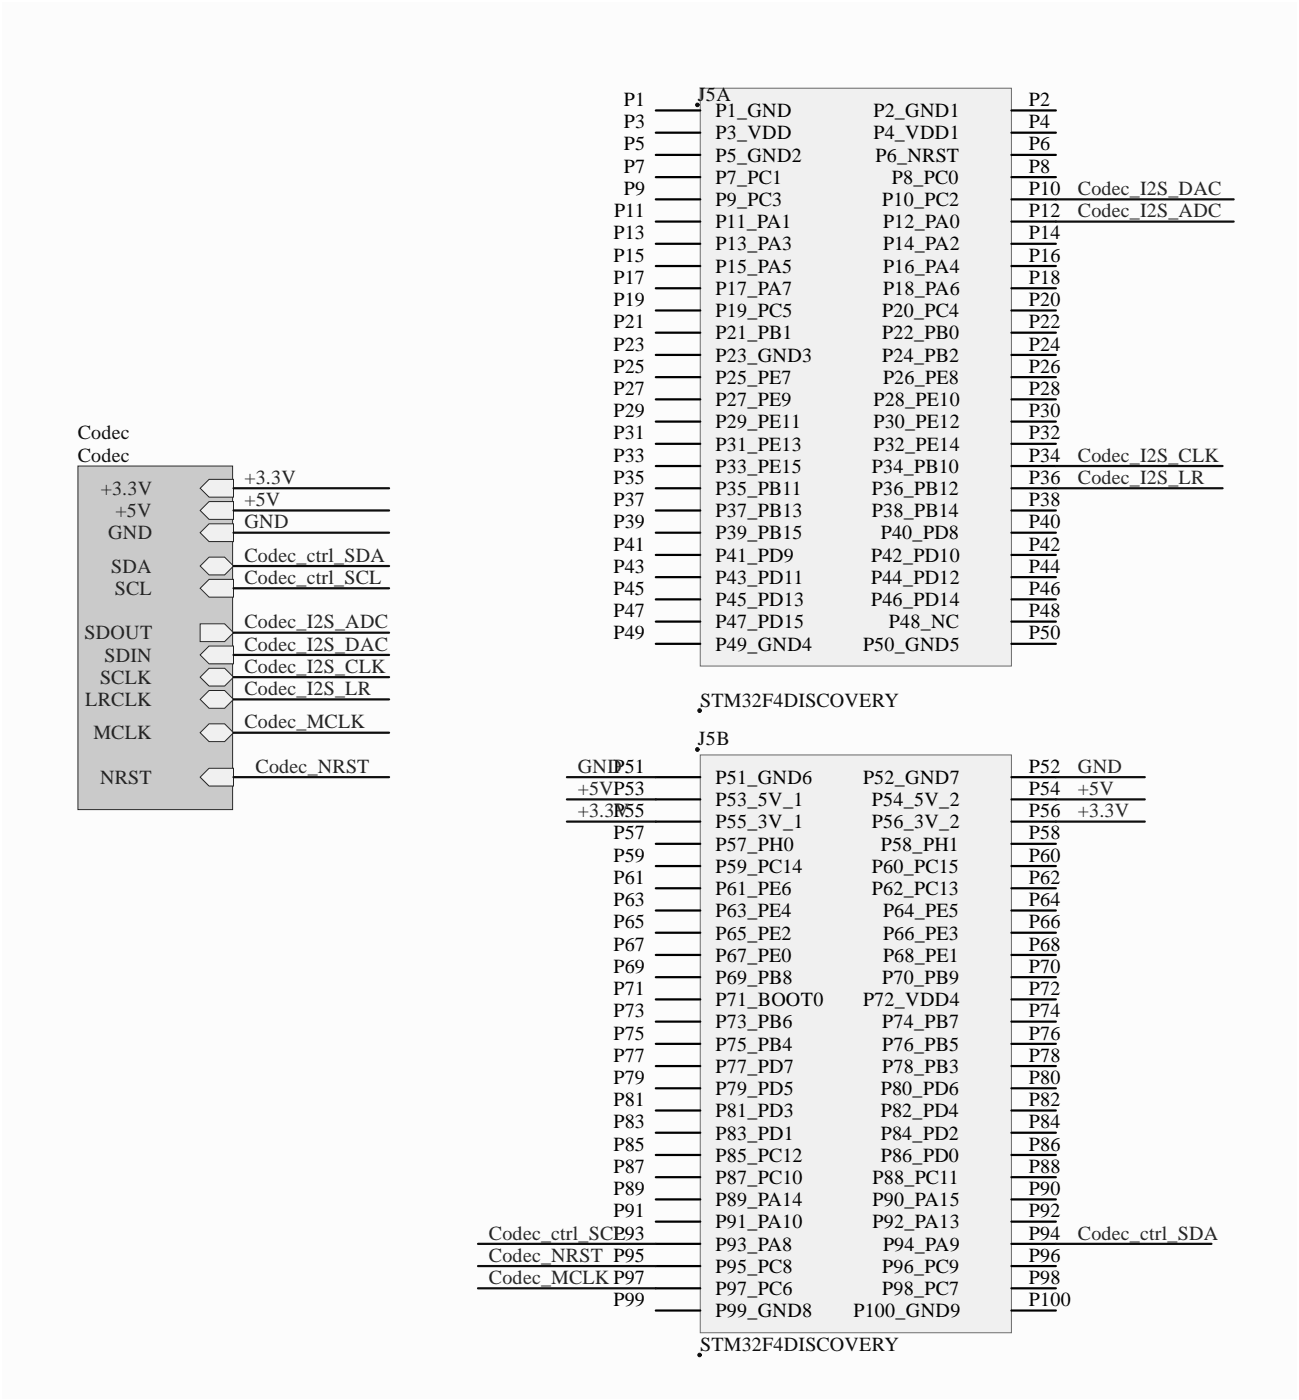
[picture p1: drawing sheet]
<svg xmlns="http://www.w3.org/2000/svg" width="148mm" height="160mm" viewBox="0 0 148 160" stroke-linecap="round" stroke-linejoin="round" font-family="sans-serif">
<defs><g id="words">
<g font-size="2.3" fill="#0e0e0e">
<text x="79.6" y="11.5">J</text>
<text x="80.5" y="11.5">5A</text>
<text x="8.9" y="50.2">Codec</text>
<text x="8.9" y="52.7">Codec</text>
<text x="79.8" y="80.7">STM32F4DISCOVERY</text>
<text x="79.6" y="85.1">J5B</text>
<text x="79.8" y="154.3">STM32F4DISCOVERY</text>
</g>
<g font-size="2.3">
<text x="71.1" y="17.2">P5</text>
<text x="71.1" y="14.6">P3</text>
<text x="71.1" y="12.1">P1</text>
<text x="81.6" y="15.9">P3_VDD</text>
<text x="81.6" y="13.4">P1_GND</text>
<text x="99.6" y="15.9">P4_VDD1</text>
<text x="99.6" y="13.4">P2_GND1</text>
<text x="117.4" y="17.2">P6</text>
<text x="117.4" y="14.6">P4</text>
<text x="117.4" y="12.1">P2</text>
<text x="71.1" y="22.2">P9</text>
<text x="71.1" y="19.7">P7</text>
<text x="81.6" y="23.5">P9_PC3</text>
<text x="81.6" y="21">P7_PC1</text>
<text x="81.6" y="18.4">P5_GND2</text>
<text x="99.9" y="18.4">P6_NRST</text>
<text x="100.6" y="23.5">P10_PC2</text>
<text x="101.7" y="21">P8_PC0</text>
<text x="117.4" y="22.2">P10</text>
<text x="117.4" y="19.7">P8</text>
<text x="70" y="29.9">P15</text>
<text x="70" y="27.3">P13</text>
<text x="70" y="24.8">P11</text>
<text x="81.6" y="28.6">P13_PA3</text>
<text x="81.6" y="26.1">P11_PA1</text>
<text x="100.7" y="28.6">P14_PA2</text>
<text x="100.7" y="26.1">P12_PA0</text>
<text x="117.4" y="29.9">P16</text>
<text x="117.4" y="27.3">P14</text>
<text x="117.4" y="24.8">P12</text>
<text x="70" y="34.9">P19</text>
<text x="70" y="32.4">P17</text>
<text x="81.6" y="33.7">P17_PA7</text>
<text x="81.6" y="31.1">P15_PA5</text>
<text x="100.7" y="33.7">P18_PA6</text>
<text x="100.7" y="31.1">P16_PA4</text>
<text x="117.4" y="34.9">P20</text>
<text x="117.4" y="32.4">P18</text>
<text x="70" y="40">P23</text>
<text x="70" y="37.5">P21</text>
<text x="81.6" y="41.3">P23_GND3</text>
<text x="81.6" y="38.7">P21_PB1</text>
<text x="81.6" y="36.2">P19_PC5</text>
<text x="100.6" y="41.3">P24_PB2</text>
<text x="100.6" y="38.7">P22_PB0</text>
<text x="100.6" y="36.2">P20_PC4</text>
<text x="117.4" y="40">P24</text>
<text x="117.4" y="37.5">P22</text>
<text x="70" y="47.6">P29</text>
<text x="70" y="45.1">P27</text>
<text x="70" y="42.5">P25</text>
<text x="81.6" y="46.4">P27_PE9</text>
<text x="81.6" y="43.8">P25_PE7</text>
<text x="99.6" y="46.4">P28_PE10</text>
<text x="100.7" y="43.8">P26_PE8</text>
<text x="117.4" y="47.6">P30</text>
<text x="117.4" y="45.1">P28</text>
<text x="117.4" y="42.5">P26</text>
<text x="70" y="52.7">P33</text>
<text x="70" y="50.2">P31</text>
<text x="81.6" y="54">P33_PE15</text>
<text x="81.6" y="51.4">P31_PE13</text>
<text x="81.6" y="48.9">P29_PE11</text>
<text x="99.5" y="54">P34_PB10</text>
<text x="99.6" y="51.4">P32_PE14</text>
<text x="99.6" y="48.9">P30_PE12</text>
<text x="117.4" y="52.7">P34</text>
<text x="117.4" y="50.2">P32</text>
<text x="70" y="57.8">P37</text>
<text x="70" y="55.2">P35</text>
<text x="81.6" y="59">P37_PB13</text>
<text x="81.6" y="56.5">P35_PB11</text>
<text x="99.5" y="59">P38_PB14</text>
<text x="99.5" y="56.5">P36_PB12</text>
<text x="117.4" y="57.8">P38</text>
<text x="117.4" y="55.2">P36</text>
<text x="70" y="65.4">P43</text>
<text x="70" y="62.8">P41</text>
<text x="70" y="60.3">P39</text>
<text x="81.6" y="64.1">P41_PD9</text>
<text x="81.6" y="61.6">P39_PB15</text>
<text x="99.4" y="64.1">P42_PD10</text>
<text x="100.5" y="61.6">P40_PD8</text>
<text x="117.4" y="65.4">P44</text>
<text x="117.4" y="62.8">P42</text>
<text x="117.4" y="60.3">P40</text>
<text x="70" y="70.5">P47</text>
<text x="70" y="67.9">P45</text>
<text x="81.6" y="71.7">P47_PD15</text>
<text x="81.6" y="69.2">P45_PD13</text>
<text x="81.6" y="66.7">P43_PD11</text>
<text x="99.4" y="69.2">P46_PD14</text>
<text x="99.4" y="66.7">P44_PD12</text>
<text x="101.4" y="71.7">P48_NC</text>
<text x="117.4" y="70.5">P48</text>
<text x="117.4" y="67.9">P46</text>
<text x="70" y="73">P49</text>
<text x="81.6" y="74.3">P49_GND4</text>
<text x="98.4" y="74.3">P50_GND5</text>
<text x="117.4" y="73">P50</text>
<text x="81.6" y="89.5">P51_GND6</text>
<text x="98.4" y="89.5">P52_GND7</text>
<text x="117.4" y="88.2">P52</text>
<text x="70" y="95.8">P57</text>
<text x="81.6" y="94.6">P55_3V_1</text>
<text x="81.6" y="92">P53_5V_1</text>
<text x="99.5" y="94.6">P56_3V_2</text>
<text x="99.5" y="92">P54_5V_2</text>
<text x="117.4" y="95.8">P58</text>
<text x="117.4" y="93.3">P56</text>
<text x="117.4" y="90.8">P54</text>
<text x="70" y="100.9">P61</text>
<text x="70" y="98.4">P59</text>
<text x="81.6" y="99.6">P59_PC14</text>
<text x="81.6" y="97.1">P57_PH0</text>
<text x="99.5" y="99.6">P60_PC15</text>
<text x="100.5" y="97.1">P58_PH1</text>
<text x="117.4" y="100.9">P62</text>
<text x="117.4" y="98.4">P60</text>
<text x="70" y="106">P65</text>
<text x="70" y="103.4">P63</text>
<text x="81.6" y="107.2">P65_PE2</text>
<text x="81.6" y="104.7">P63_PE4</text>
<text x="81.6" y="102.2">P61_PE6</text>
<text x="99.5" y="102.2">P62_PC13</text>
<text x="100.7" y="107.2">P66_PE3</text>
<text x="100.7" y="104.7">P64_PE5</text>
<text x="117.4" y="106">P66</text>
<text x="117.4" y="103.4">P64</text>
<text x="70" y="113.6">P71</text>
<text x="70" y="111.1">P69</text>
<text x="70" y="108.5">P67</text>
<text x="81.6" y="112.3">P69_PB8</text>
<text x="81.6" y="109.8">P67_PE0</text>
<text x="100.6" y="112.3">P70_PB9</text>
<text x="100.7" y="109.8">P68_PE1</text>
<text x="117.4" y="113.6">P72</text>
<text x="117.4" y="111.1">P70</text>
<text x="117.4" y="108.5">P68</text>
<text x="70" y="118.7">P75</text>
<text x="70" y="116.1">P73</text>
<text x="81.6" y="119.9">P75_PB4</text>
<text x="81.6" y="117.4">P73_PB6</text>
<text x="81.6" y="114.9">P71_BOOT0</text>
<text x="98.4" y="114.9">P72_VDD4</text>
<text x="100.6" y="119.9">P76_PB5</text>
<text x="100.6" y="117.4">P74_PB7</text>
<text x="117.4" y="118.7">P76</text>
<text x="117.4" y="116.1">P74</text>
<text x="70" y="123.7">P79</text>
<text x="70" y="121.2">P77</text>
<text x="81.6" y="125">P79_PD5</text>
<text x="81.6" y="122.5">P77_PD7</text>
<text x="100.5" y="125">P80_PD6</text>
<text x="100.6" y="122.5">P78_PB3</text>
<text x="117.4" y="123.7">P80</text>
<text x="117.4" y="121.2">P78</text>
<text x="70" y="131.3">P85</text>
<text x="70" y="128.8">P83</text>
<text x="70" y="126.3">P81</text>
<text x="81.6" y="130.1">P83_PD1</text>
<text x="81.6" y="127.5">P81_PD3</text>
<text x="100.5" y="130.1">P84_PD2</text>
<text x="100.5" y="127.5">P82_PD4</text>
<text x="117.4" y="131.3">P86</text>
<text x="117.4" y="128.8">P84</text>
<text x="117.4" y="126.3">P82</text>
<text x="70" y="136.4">P89</text>
<text x="70" y="133.9">P87</text>
<text x="81.6" y="137.7">P89_PA14</text>
<text x="81.6" y="135.2">P87_PC10</text>
<text x="81.6" y="132.6">P85_PC12</text>
<text x="99.5" y="137.7">P90_PA15</text>
<text x="99.5" y="135.2">P88_PC11</text>
<text x="100.5" y="132.6">P86_PD0</text>
<text x="117.4" y="136.4">P90</text>
<text x="117.4" y="133.9">P88</text>
<text x="70" y="141.5">P93</text>
<text x="70" y="139">P91</text>
<text x="81.6" y="142.8">P93_PA8</text>
<text x="81.6" y="140.2">P91_PA10</text>
<text x="99.5" y="140.2">P92_PA13</text>
<text x="100.7" y="142.8">P94_PA9</text>
<text x="117.4" y="141.5">P94</text>
<text x="117.4" y="139">P92</text>
<text x="70" y="149.1">P99</text>
<text x="81.6" y="147.8">P97_PC6</text>
<text x="81.6" y="145.3">P95_PC8</text>
<text x="100.6" y="147.8">P98_PC7</text>
<text x="100.6" y="145.3">P96_PC9</text>
<text x="117.4" y="149.1">P100</text>
<text x="117.4" y="146.6">P98</text>
<text x="117.4" y="144">P96</text>
<text x="81.6" y="150.4">P99_GND8</text>
<text x="97.3" y="150.4">P100_GND9</text>
</g>
<g font-size="2.3" fill="#262626">
<text x="122.9" y="22.2">Codec_I2S_DAC</text>
<text x="122.9" y="24.8">Codec_I2S_ADC</text>
<text x="122.9" y="52.7">Codec_I2S_CLK</text>
<text x="11.5" y="56.5">+3.3V</text>
<text x="13.2" y="59">+5V</text>
<text x="27.9" y="55.2">+3.3V</text>
<text x="27.9" y="57.8">+5V</text>
<text x="122.9" y="55.2">Codec_I2S_LR</text>
<text x="12.3" y="61.6">GND</text>
<text x="12.7" y="65.4">SDA</text>
<text x="27.9" y="64.1">Codec_ctrl_SDA</text>
<text x="27.9" y="60.3">GND</text>
<text x="13.1" y="67.9">SCL</text>
<text x="27.9" y="66.7">Codec_ctrl_SCL</text>
<text x="27.9" y="71.7">Codec_I2S_ADC</text>
<text x="9.6" y="73">SDOUT</text>
<text x="11.9" y="75.5">SDIN</text>
<text x="27.9" y="74.3">Codec_I2S_DAC</text>
<text x="27.9" y="76.8">Codec_I2S_CLK</text>
<text x="9.7" y="80.6">LRCLK</text>
<text x="11.4" y="78.1">SCLK</text>
<text x="27.9" y="79.3">Codec_I2S_LR</text>
<text x="27.9" y="83.1">Codec_MCLK</text>
<text x="10.6" y="84.4">MCLK</text>
<text x="11.4" y="89.5">NRST</text>
<text x="29.2" y="88.2">Codec_NRST</text>
<text x="65.9" y="88.2">GNDP51</text>
<text x="122.9" y="88.2">GND</text>
<text x="65.9" y="93.3">+3.3P55</text>
<text x="65.9" y="90.8">+5VP53</text>
<text x="70.1" y="93.3">V</text>
<text x="122.9" y="90.8">+5V</text>
<text x="122.9" y="93.3">+3.3V</text>
<text x="55.8" y="141.5">Codec_ctrl_SCL</text>
<text x="122.9" y="141.5">Codec_ctrl_SDA</text>
<text x="55.8" y="146.6">Codec_MCLK P97</text>
<text x="55.8" y="144">Codec_NRST P95</text>
</g>
</g></defs>
<path d="M.2 .2h147.7v159.4h-147.7z" fill="#fcfcfc" stroke="#000" stroke-width=".11"/>
<path d="M8.9 53.2h17.6v39.2h-17.6z" fill="#cacaca" stroke="#262626" stroke-width=".11"/>
<path d="M22.8 71.2h2.8l1 1-1 1h-2.8z" fill-rule="evenodd" fill="#f0f0f0"/>
<path d="M22.8 71.2h2.8l1 1-1 1h-2.8z" fill="none" stroke="#262626" stroke-width=".11"/>
<path d="M23.8 76.3h1.8l1 1-1 1h-1.8l-1-1z" fill-rule="evenodd" fill="#f0f0f0"/>
<path d="M23.8 76.3h1.8l1 1-1 1h-1.8l-1-1z" fill="none" stroke="#262626" stroke-width=".11"/>
<path d="M23.8 82.6h1.8l1 1-1 1.1h-1.8l-1-1.1z" fill-rule="evenodd" fill="#f0f0f0"/>
<path d="M23.8 82.6h1.8l1 1-1 1.1h-1.8l-1-1.1z" fill="none" stroke="#262626" stroke-width=".11"/>
<path d="M23.8 63.6h1.8l1 1-1 1h-1.8l-1-1z" fill-rule="evenodd" fill="#f0f0f0"/>
<path d="M23.8 63.6h1.8l1 1-1 1h-1.8l-1-1z" fill="none" stroke="#262626" stroke-width=".11"/>
<path d="M23.8 66.1h2.8v2.1h-2.8l-1-1.1z" fill-rule="evenodd" fill="#f0f0f0"/>
<path d="M23.8 66.1h2.8v2.1h-2.8l-1-1.1z" fill="none" stroke="#262626" stroke-width=".11"/>
<path d="M23.8 54.7h2.8v2h-2.8l-1-1z" fill-rule="evenodd" fill="#f0f0f0"/>
<path d="M23.8 54.7h2.8v2h-2.8l-1-1z" fill="none" stroke="#262626" stroke-width=".11"/>
<path d="M23.8 73.7h2.8v2.1h-2.8l-1-1z" fill-rule="evenodd" fill="#f0f0f0"/>
<path d="M23.8 73.7h2.8v2.1h-2.8l-1-1z" fill="none" stroke="#262626" stroke-width=".11"/>
<path d="M23.8 59.8h2.8v2h-2.8l-1-1z" fill-rule="evenodd" fill="#f0f0f0"/>
<path d="M23.8 59.8h2.8v2h-2.8l-1-1z" fill="none" stroke="#262626" stroke-width=".11"/>
<path d="M23.8 78.8h1.8l1 1-1 1h-1.8l-1-1z" fill-rule="evenodd" fill="#f0f0f0"/>
<path d="M23.8 78.8h1.8l1 1-1 1h-1.8l-1-1z" fill="none" stroke="#262626" stroke-width=".11"/>
<path d="M23.8 57.3h2.8v2h-2.8l-1-1z" fill-rule="evenodd" fill="#f0f0f0"/>
<path d="M23.8 57.3h2.8v2h-2.8l-1-1z" fill="none" stroke="#262626" stroke-width=".11"/>
<path d="M23.8 87.7h2.8v2h-2.8l-1-1z" fill-rule="evenodd" fill="#f0f0f0"/>
<path d="M23.8 87.7h2.8v2h-2.8l-1-1z" fill="none" stroke="#262626" stroke-width=".11"/>
<path d="M79.9 10.1h35.5v65.9h-35.5z" fill-rule="evenodd" fill="#f0f0f0"/>
<path d="M79.9 10.1h35.5v65.9h-35.5z" fill="none" stroke="#696969" stroke-width=".11"/>
<g fill="none" stroke="#000" stroke-width=".25">
<path d="M74.8 17.7h5.1M74.8 15.1h5.1M74.8 12.6h5.1M115.4 17.7h5M115.4 15.1h5M115.4 12.6h5M74.8 38h5.1M74.8 35.4h5.1M74.8 32.9h5.1M74.8 30.4h5.1M74.8 27.8h5.1M74.8 25.3h5.1"/>
<path d="M74.8 22.8h5.1M74.8 20.2h5.1M115.4 38h5M115.4 35.4h5M115.4 32.9h5M115.4 30.4h5M115.4 27.8h5M115.4 25.3h5M115.4 22.8h5M115.4 20.2h5M74.8 58.3h5.1M74.8 55.7h5.1"/>
<path d="M74.8 53.2h5.1M74.8 50.7h5.1M74.8 48.1h5.1M74.8 45.6h5.1M74.8 43.1h5.1M74.8 40.5h5.1M115.4 58.3h5M115.4 55.7h5M115.4 53.2h5M115.4 50.7h5M115.4 48.1h5M115.4 45.6h5"/>
<path d="M115.4 43.1h5M115.4 40.5h5M74.8 73.5h5.1M74.8 71h5.1M74.8 68.4h5.1M74.8 65.9h5.1M74.8 63.3h5.1M74.8 60.8h5.1M115.4 73.5h5M115.4 71h5M115.4 68.4h5M115.4 65.9h5"/>
<path d="M115.4 63.3h5M115.4 60.8h5"/>
</g>
<g fill="#0e0e0e" stroke="#0e0e0e" stroke-width=".11">
<circle cx="79.5" cy="12" r=".2"/>
<circle cx="79.8" cy="81.1" r=".21"/>
</g>
<path d="M79.9 86.2h35.5v65.9h-35.5z" fill-rule="evenodd" fill="#f0f0f0"/>
<path d="M79.9 86.2h35.5v65.9h-35.5z" fill="none" stroke="#696969" stroke-width=".11"/>
<g fill="none" stroke="#000" stroke-width=".25">
<path d="M74.8 98.9h5.1M74.8 96.3h5.1M74.8 93.8h5.1M74.8 91.2h5.1M74.8 88.7h5.1M115.4 98.9h5M115.4 96.3h5M115.4 93.8h5M115.4 91.2h5M115.4 88.7h5M74.8 119.2h5.1M74.8 116.6h5.1"/>
<path d="M74.8 114.1h5.1M74.8 111.5h5.1M74.8 109h5.1M74.8 106.5h5.1M74.8 103.9h5.1M74.8 101.4h5.1M115.4 119.2h5M115.4 116.6h5M115.4 114.1h5M115.4 111.5h5M115.4 109h5M115.4 106.5h5"/>
<path d="M115.4 103.9h5M115.4 101.4h5M74.8 139.4h5.1M74.8 136.9h5.1M74.8 134.4h5.1M74.8 131.8h5.1M74.8 129.3h5.1M74.8 126.8h5.1M74.8 124.2h5.1M74.8 121.7h5.1M115.4 139.4h5M115.4 136.9h5"/>
<path d="M115.4 134.4h5M115.4 131.8h5M115.4 129.3h5M115.4 126.8h5M115.4 124.2h5M115.4 121.7h5M74.8 149.6h5.1M74.8 147.1h5.1M74.8 144.5h5.1M74.8 142h5.1M115.4 149.6h5M115.4 147.1h5"/>
<path d="M115.4 144.5h5M115.4 142h5"/>
</g>
<g fill="#0e0e0e" stroke="#0e0e0e" stroke-width=".11">
<circle cx="79.5" cy="85.6" r=".21"/>
<circle cx="79.8" cy="154.7" r=".2"/>
</g>
<g fill="none" stroke="#0e0e0e" stroke-width=".25">
<path d="M120.4 25.3h20.3M120.4 22.8h20.3M26.6 58.3h17.8M26.6 55.7h17.8M120.4 55.7h19.1M120.4 53.2h19.1M26.6 64.6h17.8M26.6 67.1h17.8M26.6 72.2h17.8M26.6 74.8h17.8M26.6 79.8h17.8M26.6 77.3h17.8"/>
<path d="M26.6 60.8h17.8M26.6 83.6h17.8M26.6 88.7h17.8M64.7 88.7h10.1M64.7 91.2h10.1M64.7 93.8h10.1M120.4 88.7h10.2M120.4 91.2h10.2M120.4 93.8h10.2M54.5 147.1h20.3M54.5 142h20.3M54.5 144.5h20.3"/>
<path d="M120.4 142h17.8"/>
</g>
<use href="#words"/>
</svg>
